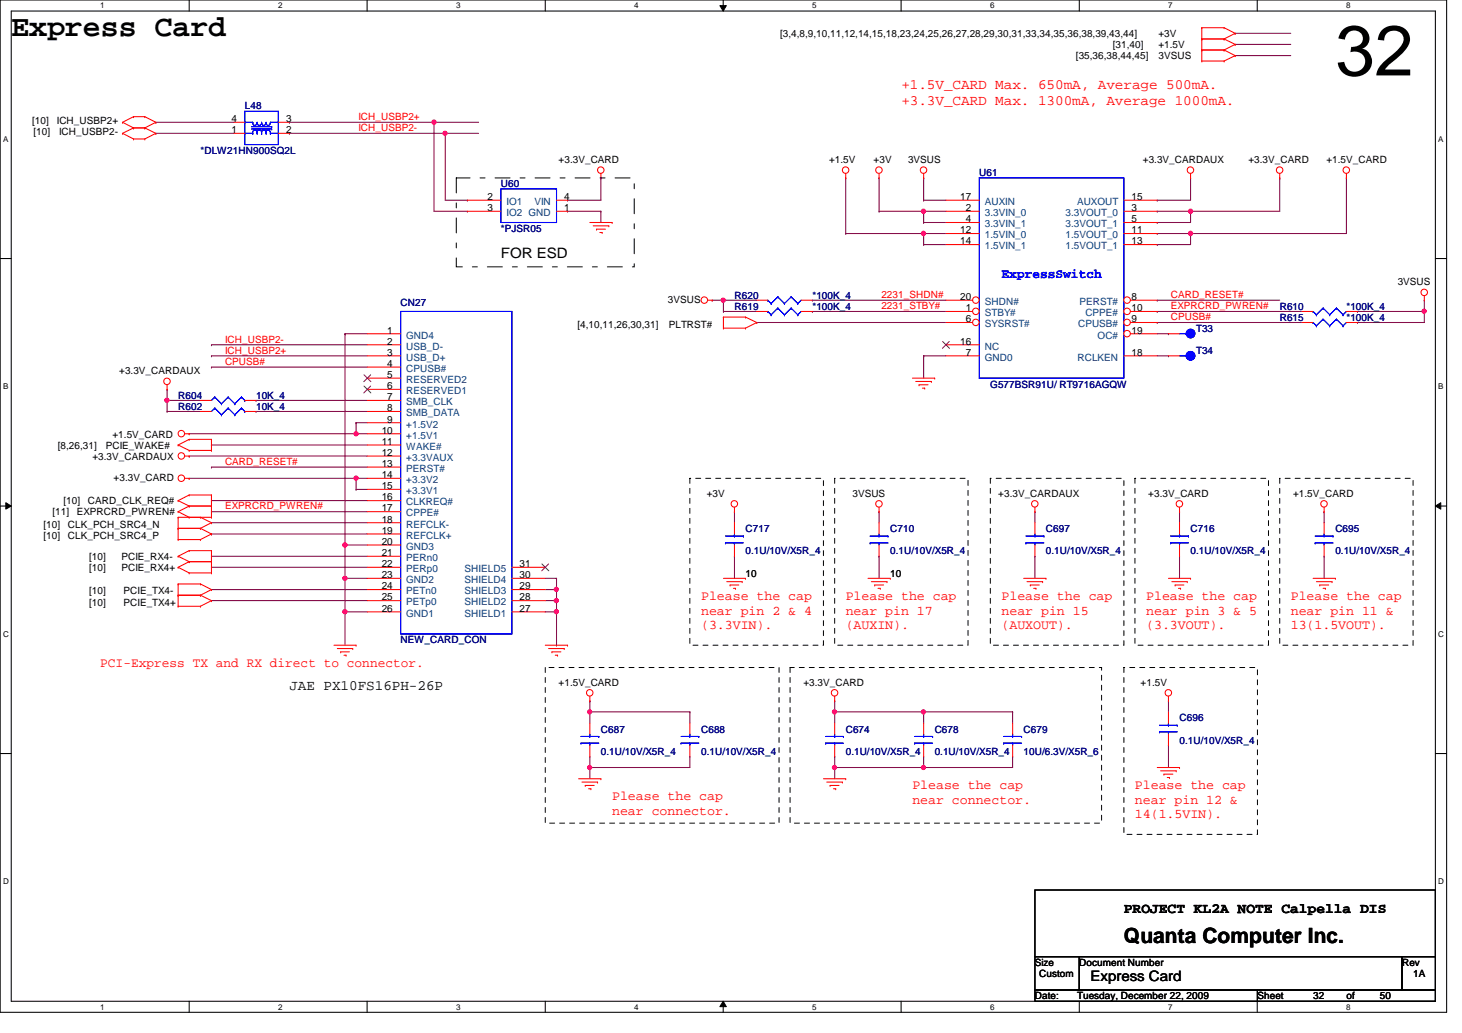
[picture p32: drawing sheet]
<svg xmlns="http://www.w3.org/2000/svg" width="297mm" height="210mm" viewBox="0 0 297 210" stroke-linecap="round" stroke-linejoin="round" font-family="sans-serif">
<defs><g id="words">
<text font-size="14.4" x="271.3" y="15.3">32</text>
<text font-size="6.1" x="2.3" y="7.4">Express Card</text>
<text font-size="4.3" x="228.3" y="191.6">Quanta Computer Inc.</text>
<g font-size="2.9" fill="#f00">
<text x="183.1" y="18.1">+1.5V_CARD Max. 650mA, Average 500mA.</text>
<text x="183.1" y="21.3">+3.3V_CARD Max. 1300mA, Average 1000mA.</text>
</g>
<g font-size="2.9">
<text x="101.8" y="52.3">FOR ESD</text>
<text x="58.8" y="140.2">JAE PX10FS16PH-26P</text>
<text x="228.3" y="185.5">PROJECT KL2A NOTE Calpella DIS</text>
<text x="221.6" y="199.3">Express Card</text>
</g>
<text font-size="2.7" fill="#00f" x="203.5" y="56.5">ExpressSwitch</text>
<g font-size="2.7" fill="#f00">
<text x="142.4" y="122">Please the cap</text>
<text x="142.4" y="124.9">near pin 2 &amp; 4</text>
<text x="171.8" y="122">Please the cap</text>
<text x="171.8" y="124.9">near pin 17</text>
<text x="203.5" y="122">Please the cap</text>
<text x="203.5" y="124.9">near pin 15</text>
<text x="232.9" y="122">Please the cap</text>
<text x="232.9" y="124.9">near pin 3 &amp; 5</text>
<text x="262.3" y="122">Please the cap</text>
<text x="262.3" y="124.9">near pin 11 &amp;</text>
<text x="142.4" y="127.8">(3.3VIN).</text>
<text x="171.8" y="127.8">(AUXIN).</text>
<text x="203.5" y="127.8">(AUXOUT).</text>
<text x="232.9" y="127.8">(3.3VOUT).</text>
<text x="262.3" y="127.8">13(1.5VOUT).</text>
<text x="20.4" y="135.5">PCI-Express TX and RX direct to connector.</text>
<text x="185.4" y="160.4">Please the cap</text>
<text x="230.6" y="160.4">Please the cap</text>
<text x="124.4" y="162.6">Please the cap</text>
<text x="124.4" y="165.6">near connector.</text>
<text x="185.4" y="163.3">near connector.</text>
<text x="230.6" y="163.3">near pin 12 &amp;</text>
<text x="230.6" y="166.2">14(1.5VIN).</text>
</g>
<g font-size="2">
<text x="158.5" y="7.5">[3,4,8,9,10,11,12,14,15,18,23,24,25,26,27,28,29,30,31,33,34,35,36,38,39,43,44]</text>
<text x="226.1" y="9.8">[31,40]</text>
<text x="235.4" y="9.8">+1.5V</text>
<text x="235.4" y="7.5">+3V</text>
<text x="218.6" y="12.1">[35,36,38,44,45]</text>
<text x="235.4" y="12.1">3VSUS</text>
<text x="6.6" y="25.2">[10]</text>
<text x="6.8" y="27.4">[10]</text>
<text x="11.6" y="25.2">ICH_USBP2+</text>
<text x="12" y="27.4">ICH_USBP2-</text>
<text x="47" y="27.1">1</text>
<text x="47" y="24.8">4</text>
<text x="58.1" y="24.8">3</text>
<text x="58.1" y="27.1">2</text>
<text x="113.5" y="33.1">+3.3V_CARD</text>
<text x="168.4" y="33.1">+1.5V</text>
<text x="177.5" y="33.1">+3V</text>
<text x="184.5" y="33.1">3VSUS</text>
<text x="232.2" y="33.1">+3.3V_CARDAUX</text>
<text x="253.7" y="33.1">+3.3V_CARD</text>
<text x="269.5" y="33.1">+1.5V_CARD</text>
<text x="99.1" y="40.6">2</text>
<text x="114.6" y="40.6">4</text>
<text x="195.1" y="40.6">17</text>
<text x="229.9" y="40.6">15</text>
<text x="99.1" y="42.9">3</text>
<text x="114.6" y="42.9">1</text>
<text x="195.1" y="47.4">12</text>
<text x="196.3" y="42.9">2</text>
<text x="196.3" y="45.2">4</text>
<text x="229.9" y="42.9">3</text>
<text x="229.9" y="47.4">11</text>
<text x="229.9" y="45.2">5</text>
<text x="195.1" y="49.7">14</text>
<text x="229.9" y="49.7">13</text>
<text x="284" y="58">3VSUS</text>
<text x="135.7" y="61.6">3VSUS</text>
<text x="195.1" y="61">20</text>
<text x="196.3" y="63.2">1</text>
<text x="196.3" y="65.5">6</text>
<text x="229.9" y="61">8</text>
<text x="229.9" y="63.2">10</text>
<text x="229.9" y="65.5">9</text>
<text x="78.7" y="70">2</text>
<text x="78.7" y="67.8">1</text>
<text x="117.3" y="66.5">[4,10,11,26,30,31]</text>
<text x="135.9" y="66.5">PLTRST#</text>
<text x="195.1" y="70">16</text>
<text x="229.9" y="67.8">19</text>
<text x="24.2" y="76">+3.3V_CARDAUX</text>
<text x="78.7" y="76.8">5</text>
<text x="78.7" y="74.5">4</text>
<text x="78.7" y="72.3">3</text>
<text x="196.3" y="72.3">7</text>
<text x="229.9" y="72.3">18</text>
<text x="78.7" y="83.6">8</text>
<text x="78.7" y="81.3">7</text>
<text x="78.7" y="79.1">6</text>
<text x="22.9" y="88.9">+1.5V_CARD</text>
<text x="77.6" y="88.1">10</text>
<text x="78.7" y="85.9">9</text>
<text x="11.8" y="91.2">[8,26,31]</text>
<text x="18.8" y="93.4">+3.3V_CARDAUX</text>
<text x="21.5" y="91.2">PCIE_WAKE#</text>
<text x="77.6" y="94.9">13</text>
<text x="77.6" y="92.6">12</text>
<text x="77.6" y="90.4">11</text>
<text x="23.1" y="97.7">+3.3V_CARD</text>
<text x="77.6" y="101.7">16</text>
<text x="77.6" y="99.4">15</text>
<text x="77.6" y="97.2">14</text>
<text x="143.6" y="100.9">+3V</text>
<text x="173.2" y="100.9">3VSUS</text>
<text x="202.8" y="100.9">+3.3V_CARDAUX</text>
<text x="233.3" y="100.9">+3.3V_CARD</text>
<text x="262.7" y="100.9">+1.5V_CARD</text>
<text x="8.8" y="107.2">[10]</text>
<text x="10.7" y="104.7">[11]</text>
<text x="12.9" y="102.5">[10]</text>
<text x="13.8" y="107.2">CLK_PCH_SRC4_N</text>
<text x="15.6" y="104.7">EXPRCRD_PWREN#</text>
<text x="17.9" y="102.5">CARD_CLK_REQ#</text>
<text x="77.6" y="106.2">18</text>
<text x="77.6" y="103.9">17</text>
<text x="8.8" y="109.5">[10]</text>
<text x="13.8" y="109.5">CLK_PCH_SRC4_P</text>
<text x="18.1" y="113.8">[10]</text>
<text x="24.7" y="113.8">PCIE_RX4-</text>
<text x="77.6" y="113">21</text>
<text x="77.6" y="110.7">20</text>
<text x="77.6" y="108.5">19</text>
<text x="18.1" y="116">[10]</text>
<text x="24.7" y="116">PCIE_RX4+</text>
<text x="77.6" y="119.8">24</text>
<text x="77.6" y="117.5">23</text>
<text x="77.6" y="115.2">22</text>
<text x="105.6" y="119.8">29</text>
<text x="105.6" y="117.5">30</text>
<text x="105.6" y="115.2">31</text>
<text x="151.5" y="117.2">10</text>
<text x="180.9" y="117.2">10</text>
<text x="18.1" y="123.1">[10]</text>
<text x="18.1" y="120.8">[10]</text>
<text x="25.1" y="123.1">PCIE_TX4+</text>
<text x="25.1" y="120.8">PCIE_TX4-</text>
<text x="77.6" y="124.3">26</text>
<text x="77.6" y="122">25</text>
<text x="105.6" y="124.3">27</text>
<text x="105.6" y="122">28</text>
<text x="113.5" y="139.3">+1.5V_CARD</text>
<text x="163.2" y="139.3">+3.3V_CARD</text>
<text x="231.7" y="139.3">+1.5V</text>
<text x="210.3" y="196.3">Size</text>
<text x="219.3" y="196.3">Document Number</text>
<text x="284.9" y="196.3">Rev</text>
<text x="210.3" y="203.1">Date:</text>
<text x="211.2" y="198.5">Custom</text>
<text x="218.9" y="203.1">Tuesday, December 22, 2009</text>
<text x="255.5" y="203.1">Sheet</text>
<text x="266.8" y="203.1">32</text>
<text x="273.6" y="203.1">of</text>
<text x="280.3" y="203.1">50</text>
<text x="287.1" y="198.5">1A</text>
</g>
<g font-size="2" fill="#000080">
<text x="49.7" y="22.2">L48</text>
<text x="40.7" y="31.3">*DLW21HN900SQ2L</text>
<text x="199" y="35.8">U61</text>
<text x="101.8" y="38.1">U60</text>
<text x="101.8" y="47.1">*PJSR05</text>
<text x="81.4" y="62.2">CN27</text>
<text x="149.2" y="60.7">R620</text>
<text x="149.2" y="62.9">R619</text>
<text x="165.1" y="60.7">*100K_4</text>
<text x="165.1" y="62.9">*100K_4</text>
<text x="260" y="62.9">R610</text>
<text x="260" y="65.2">R615</text>
<text x="273.6" y="62.9">*100K_4</text>
<text x="273.6" y="65.2">*100K_4</text>
<text x="243" y="72">T34</text>
<text x="243" y="67.4">T33</text>
<text x="36.2" y="83.3">R602</text>
<text x="36.2" y="81">R604</text>
<text x="52" y="83.3">10K_4</text>
<text x="52" y="81">10K_4</text>
<text x="201.2" y="78.7">G577BSR91U/ RT9716AGQW</text>
<text x="151.5" y="108.1">C717</text>
<text x="151.5" y="112.6">0.1U/10V/X5R_4</text>
<text x="180.9" y="108.1">C710</text>
<text x="180.9" y="112.6">0.1U/10V/X5R_4</text>
<text x="212.5" y="108.1">C697</text>
<text x="212.5" y="112.6">0.1U/10V/X5R_4</text>
<text x="241.9" y="108.1">C716</text>
<text x="241.9" y="112.6">0.1U/10V/X5R_4</text>
<text x="271.3" y="108.1">C695</text>
<text x="271.3" y="112.6">0.1U/10V/X5R_4</text>
<text x="81.4" y="130.7">NEW_CARD_CON</text>
<text x="122.1" y="148.8">C687</text>
<text x="142.4" y="148.8">C688</text>
<text x="171.8" y="148.8">C674</text>
<text x="189.9" y="148.8">C678</text>
<text x="208" y="148.8">C679</text>
<text x="239.6" y="146.6">C696</text>
<text x="122.1" y="153.3">0.1U/10V/X5R_4</text>
<text x="142.4" y="153.3">0.1U/10V/X5R_4</text>
<text x="171.8" y="153.3">0.1U/10V/X5R_4</text>
<text x="189.9" y="153.3">0.1U/10V/X5R_4</text>
<text x="208" y="153.3">10U/6.3V/X5R_6</text>
<text x="239.6" y="151.1">0.1U/10V/X5R_4</text>
</g>
<g font-size="2" fill="#f00">
<text x="72.8" y="24.4">ICH_USBP2+</text>
<text x="72.8" y="26.6">ICH_USBP2-</text>
<text x="179.1" y="60.5">2231_SHDN#</text>
<text x="179.1" y="62.8">2231_STBY#</text>
<text x="237.9" y="60.5">CARD_RESET#</text>
<text x="237.9" y="62.8">EXPRCRD_PWREN#</text>
<text x="237.9" y="65.1">CPUSB#</text>
<text x="45.7" y="69.6">ICH_USBP2-</text>
<text x="45.7" y="71.8">ICH_USBP2+</text>
<text x="45.7" y="74.1">CPUSB#</text>
<text x="45.7" y="94.4">CARD_RESET#</text>
<text x="45.7" y="103.5">EXPRCRD_PWREN#</text>
</g>
<g font-size="2" fill="#004080">
<text x="102.9" y="41.7">IO1</text>
<text x="108.6" y="41.7">VIN</text>
<text x="200.1" y="41.7">AUXIN</text>
<text x="218.8" y="41.7">AUXOUT</text>
<text x="102.9" y="43.9">IO2 GND</text>
<text x="200.1" y="43.9">3.3VIN_0</text>
<text x="200.1" y="46.2">3.3VIN_1</text>
<text x="216.5" y="43.9">3.3VOUT_0</text>
<text x="216.5" y="46.2">3.3VOUT_1</text>
<text x="200.1" y="48.4">1.5VIN_0</text>
<text x="200.1" y="50.7">1.5VIN_1</text>
<text x="216.5" y="48.4">1.5VOUT_0</text>
<text x="216.5" y="50.7">1.5VOUT_1</text>
<text x="200.1" y="62">SHDN#</text>
<text x="200.1" y="64.3">STBY#</text>
<text x="219.3" y="62">PERST#</text>
<text x="220.5" y="64.3">CPPE#</text>
<text x="82.5" y="71">USB_D-</text>
<text x="82.5" y="68.8">GND4</text>
<text x="200.1" y="66.5">SYSRST#</text>
<text x="200.1" y="71">NC</text>
<text x="219" y="66.5">CPUSB#</text>
<text x="223" y="68.8">OC#</text>
<text x="82.5" y="77.8">RESERVED2</text>
<text x="82.5" y="75.6">CPUSB#</text>
<text x="82.5" y="73.3">USB_D+</text>
<text x="200.1" y="73.3">GND0</text>
<text x="218.9" y="73.3">RCLKEN</text>
<text x="82.5" y="82.3">SMB_CLK</text>
<text x="82.5" y="80.1">RESERVED1</text>
<text x="82.5" y="89.1">+1.5V1</text>
<text x="82.5" y="86.9">+1.5V2</text>
<text x="82.5" y="84.6">SMB_DATA</text>
<text x="82.5" y="95.9">PERST#</text>
<text x="82.5" y="93.6">+3.3VAUX</text>
<text x="82.5" y="91.4">WAKE#</text>
<text x="82.5" y="100.4">+3.3V1</text>
<text x="82.5" y="98.2">+3.3V2</text>
<text x="82.5" y="107.2">REFCLK-</text>
<text x="82.5" y="104.9">CPPE#</text>
<text x="82.5" y="102.7">CLKREQ#</text>
<text x="82.5" y="111.7">GND3</text>
<text x="82.5" y="109.5">REFCLK+</text>
<text x="82.5" y="118.5">GND2</text>
<text x="82.5" y="116.2">PERp0</text>
<text x="82.5" y="114">PERn0</text>
<text x="94.4" y="118.5">SHIELD4</text>
<text x="94.4" y="116.2">SHIELD5</text>
<text x="82.5" y="125.3">GND1</text>
<text x="82.5" y="123">PETp0</text>
<text x="82.5" y="120.8">PETn0</text>
<text x="94.4" y="125.3">SHIELD1</text>
<text x="94.4" y="123">SHIELD2</text>
<text x="94.4" y="120.8">SHIELD3</text>
</g>
<g font-size="1.6">
<text x="20.4" y="1.7">1</text>
<text x="56.5" y="1.7">2</text>
<text x="92.7" y="1.7">3</text>
<text x="128.9" y="1.7">4</text>
<text x="165" y="1.7">5</text>
<text x="201.2" y="1.7">6</text>
<text x="237.4" y="1.7">7</text>
<text x="273.5" y="1.7">8</text>
<text x=".6" y="28.8">A</text>
<text x="292.2" y="28.8">A</text>
<text x=".6" y="79.1">B</text>
<text x="292.2" y="79.1">B</text>
<text x=".6" y="129.4">C</text>
<text x="292.2" y="129.4">C</text>
<text x=".6" y="179.7">D</text>
<text x="292.2" y="179.7">D</text>
<text x="20.4" y="205.1">1</text>
<text x="56.5" y="205.1">2</text>
<text x="92.7" y="205.1">3</text>
<text x="128.9" y="205.1">4</text>
<text x="165" y="205.1">5</text>
<text x="201.2" y="205.1">6</text>
<text x="237.4" y="205.1">7</text>
<text x="273.5" y="205.1">8</text>
</g>
</g></defs>
<path d="M0 0h293.9v205.7h-293.9zM2.3 2.2h289.3v201.3h-289.3z" fill="none" stroke="#000" stroke-width=".21"/>
<g fill="#fff">
<path d="M20.4 .3h.8v1.8h-.8z"/>
<path d="M20.4 203.7h.8v1.8h-.8z"/>
</g>
<path d="M38.4 0v2.2M38.4 203.5v2.2" fill="none" stroke="#000" stroke-width=".21"/>
<g fill="#fff">
<path d="M56.5 .3h.9v1.8h-.9z"/>
<path d="M56.5 203.7h.9v1.8h-.9z"/>
</g>
<path d="M74.6 0v2.2M74.6 203.5v2.2" fill="none" stroke="#000" stroke-width=".21"/>
<g fill="#fff">
<path d="M92.7 .3h.9v1.8h-.9z"/>
<path d="M92.7 203.7h.9v1.8h-.9z"/>
</g>
<path d="M110.8 0v2.2M110.8 203.5v2.2" fill="none" stroke="#000" stroke-width=".21"/>
<g fill="#fff">
<path d="M128.9 .3h.8v1.8h-.8z"/>
<path d="M128.9 203.7h.8v1.8h-.8z"/>
</g>
<path d="M146.9 0v2.2M146.9 203.5v2.2" fill="none" stroke="#000" stroke-width=".21"/>
<path d="M146.3 1.1h1.3l-.7 1.1zM146.9 203.5l.7 1.1h-1.3z" fill="#000"/>
<path d="M146.3 1.1h1.3l-.7 1.1zM146.9 203.5l.7 1.1h-1.3z" fill="none" stroke="#000" stroke-width=".2"/>
<g fill="#fff">
<path d="M165 .3h.9v1.8h-.9z"/>
<path d="M165 203.7h.9v1.8h-.9z"/>
</g>
<path d="M183.1 0v2.2M183.1 203.5v2.2" fill="none" stroke="#000" stroke-width=".21"/>
<g fill="#fff">
<path d="M201.2 .3h.9v1.8h-.9z"/>
<path d="M201.2 203.7h.9v1.8h-.9z"/>
</g>
<path d="M219.3 0v2.2M219.3 203.5v2.2" fill="none" stroke="#000" stroke-width=".21"/>
<g fill="#fff">
<path d="M237.4 .3h.8v1.8h-.8z"/>
<path d="M237.4 203.7h.8v1.8h-.8z"/>
</g>
<path d="M255.4 0v2.2M255.4 203.5v2.2" fill="none" stroke="#000" stroke-width=".21"/>
<g fill="#fff">
<path d="M273.5 .3h.9v1.8h-.9z"/>
<path d="M273.5 203.7h.9v1.8h-.9z"/>
<path d="M.6 27.4h1.1v1.8h-1.1z"/>
<path d="M292.2 27.4h1.1v1.8h-1.1z"/>
<path d="M.6 77.7h1.1v1.8h-1.1z"/>
<path d="M292.2 77.7h1.1v1.8h-1.1z"/>
</g>
<path d="M0 52.5h2.3M291.6 52.5h2.3" fill="none" stroke="#000" stroke-width=".21"/>
<g fill="#fff">
<path d="M.6 128h1.2v1.8h-1.2z"/>
<path d="M292.2 128h1.2v1.8h-1.2z"/>
</g>
<path d="M0 102.8h2.3M291.6 102.8h2.3" fill="none" stroke="#000" stroke-width=".21"/>
<path d="M1.2 102.2l1.1 .6-1.1 .7zM291.6 102.8l1.1-.6v1.3z" fill="#000"/>
<path d="M1.2 102.2l1.1 .6-1.1 .7zM291.6 102.8l1.1-.6v1.3z" fill="none" stroke="#000" stroke-width=".2"/>
<g fill="#fff">
<path d="M.6 178.3h1.2v1.8h-1.2z"/>
<path d="M292.2 178.3h1.2v1.8h-1.2z"/>
</g>
<path d="M0 153.1h2.3M291.6 153.1h2.3" fill="none" stroke="#000" stroke-width=".21"/>
<g fill="none" stroke="#800040" stroke-width=".21">
<path d="M70.1 67.8h.1M70.1 67.8v42.9M70.1 67.8h4.5M38.4 92.7h.1M38.4 92.7h36.2M72.3 97.2h.1M72.3 99.4h.1M72.3 97.2h2.3M72.3 99.4h2.3M72.3 97.2v2.2M43 104h.1M43 104h31.6"/>
<path d="M70.1 117.5h.1M70.1 117.5h4.5"/>
</g>
<circle cx="72.3" cy="97.2" r=".43" fill="#f0f"/>
<circle cx="72.3" cy="97.2" r=".43" fill="none" stroke="#f0f" stroke-width=".21"/>
<path d="M43 94.9h.1M43 94.9h31.6M70.1 110.7h.1M70.1 110.7h4.5M70.1 124.3h.1M70.1 124.3h4.5" fill="none" stroke="#800040" stroke-width=".21"/>
<circle cx="70.1" cy="124.3" r=".44" fill="#f0f"/>
<circle cx="70.1" cy="124.3" r=".44" fill="none" stroke="#f0f" stroke-width=".21"/>
<path d="M43 74.6h.1M43 74.6h31.6M72.3 88.1h.1M72.3 88.1h2.3M43 108.5h.1M43 106.2h.1M43 108.5h31.6M43 106.2h31.6" fill="none" stroke="#800040" stroke-width=".21"/>
<circle cx="72.3" cy="88.1" r=".43" fill="#f0f"/>
<circle cx="72.3" cy="88.1" r=".43" fill="none" stroke="#f0f" stroke-width=".21"/>
<path d="M52 81.4h.1M52 83.6h.1M52 81.4h22.6M52 83.6h22.6M70.1 110.7h.1M70.1 110.7v6.8" fill="none" stroke="#800040" stroke-width=".21"/>
<circle cx="70.1" cy="110.7" r=".44" fill="#f0f"/>
<circle cx="70.1" cy="110.7" r=".44" fill="none" stroke="#f0f" stroke-width=".21"/>
<path d="M70.1 117.5h.1M70.1 117.5v13.6M70.1 124.3h.1" fill="none" stroke="#800040" stroke-width=".21"/>
<circle cx="70.1" cy="117.5" r=".44" fill="#f0f"/>
<circle cx="70.1" cy="117.5" r=".44" fill="none" stroke="#f0f" stroke-width=".21"/>
<g fill="none" stroke="#800040" stroke-width=".21">
<path d="M31.7 27.1h.1M31.7 27.1h15.8M58.8 24.8h.1M58.8 24.8h29.4M178.6 36.2h.1M178.6 36.2v6.7M187.7 36.2h.1M187.7 36.2v4.5M178.6 42.9h.1M178.6 42.9h9.1M187.7 40.7h.1M187.7 45.2h.1"/>
<path d="M187.7 42.9h.1M187.7 42.9v2.3M187.7 40.7h4.5M187.7 45.2h4.5M43 70.1h.1M43 72.3h.1M43 70.1h31.6M43 72.3h31.6M38.4 88.1h.1M38.4 97.2h.1M38.4 97.2h33.9M43 90.4h.1"/>
<path d="M43 90.4h31.6M72.3 85.9h.1M72.3 85.9v2.2h-33.9M72.3 85.9h2.3M43 101.7h.1M43 101.7h31.6"/>
</g>
<circle cx="187.6" cy="42.9" r=".43" fill="#f0f"/>
<circle cx="187.6" cy="42.9" r=".43" fill="none" stroke="#f0f" stroke-width=".21"/>
<path d="M171.8 36.2h.1M171.8 36.2v11.3M187.7 42.9h.1M187.7 47.5h.1M187.7 42.9h4.5M187.7 47.5h4.5" fill="none" stroke="#800040" stroke-width=".21"/>
<circle cx="187.6" cy="47.4" r=".44" fill="#f0f"/>
<circle cx="187.6" cy="47.4" r=".44" fill="none" stroke="#f0f" stroke-width=".21"/>
<path d="M187.7 49.7h.1M187.7 47.5h.1M187.7 49.7h4.5M187.7 47.5v2.2M147 61h.1M147 61h6.8M153.8 65.5h.1M153.8 65.5h38.4M165.1 61h.1M165.1 61h27.1" fill="none" stroke="#800040" stroke-width=".21"/>
<circle cx="146.9" cy="61" r=".43" fill="#f0f"/>
<circle cx="146.9" cy="61" r=".43" fill="none" stroke="#f0f" stroke-width=".21"/>
<g fill="none" stroke="#800040" stroke-width=".21">
<path d="M171.8 47.5h.1M171.8 47.5h15.9M241.9 42.9h.1M241.9 42.9h18.1M165.1 63.3h.1M165.1 63.3h27.1M187.7 72.3h.1M187.7 72.3h4.5M187.7 72.3v4.5M235.1 61h.1M235.1 63.3h.1M235.1 65.5h.1"/>
<path d="M235.1 63.3h29.4M235.1 61h24.9M235.1 65.5h29.4M275.8 65.5h.1M275.8 65.5h13.6"/>
</g>
<circle cx="241.9" cy="42.9" r=".43" fill="#f0f"/>
<circle cx="241.9" cy="42.9" r=".43" fill="none" stroke="#f0f" stroke-width=".21"/>
<path d="M241.9 36.2h.1M241.9 36.2v4.5h-6.8M235.1 45.2h.1M235.1 40.7h.1M241.9 42.9h.1M241.9 47.5h.1M241.9 42.9v2.3h-6.8M241.9 47.5h31.7" fill="none" stroke="#800040" stroke-width=".21"/>
<circle cx="241.9" cy="47.4" r=".44" fill="#f0f"/>
<circle cx="241.9" cy="47.4" r=".44" fill="none" stroke="#f0f" stroke-width=".21"/>
<g fill="none" stroke="#800040" stroke-width=".21">
<path d="M260 36.2h.1M260 36.2v6.7M273.6 36.2h.1M273.6 36.2v11.3M235.1 49.7h.1M241.9 47.5h.1M241.9 47.5v2.2h-6.8M149.2 104h.1M149.2 113h.1M149.2 104v2.2M149.2 113v4.5M178.6 104h.1"/>
<path d="M178.6 113h.1M178.6 104v2.2M178.6 113v4.5M210.3 104h.1M210.3 113h.1M210.3 104v2.2M210.3 113v4.5M239.6 104h.1M239.6 113h.1M239.6 104v2.2M239.6 113v4.5M269 104h.1"/>
<path d="M269 113h.1M269 104v2.2M269 113v4.5M119.8 144.7h.1M119.8 144.7v2.2M237.4 142.4h.1M237.4 151.4h.1M237.4 142.4v2.3M237.4 151.4v4.6"/>
</g>
<circle cx="119.8" cy="144.6" r=".43" fill="#f0f"/>
<circle cx="119.8" cy="144.6" r=".43" fill="none" stroke="#f0f" stroke-width=".21"/>
<path d="M119.8 156h.1M119.8 144.7h.1M119.8 142.4h.1M119.8 142.4v2.3M119.8 156v2.2M119.8 144.7h20.4M140.2 144.7h.1M140.2 153.7h.1M140.2 144.7v2.2M140.2 153.7v2.3h-20.4" fill="none" stroke="#800040" stroke-width=".21"/>
<circle cx="119.8" cy="156" r=".43" fill="#f0f"/>
<circle cx="119.8" cy="156" r=".43" fill="none" stroke="#f0f" stroke-width=".21"/>
<path d="M119.8 153.7h.1M119.8 153.7v2.3M187.7 153.7h.1M187.7 156h.1M187.7 153.7v2.3M187.7 156h18" fill="none" stroke="#800040" stroke-width=".21"/>
<circle cx="187.6" cy="156" r=".43" fill="#f0f"/>
<circle cx="187.6" cy="156" r=".43" fill="none" stroke="#f0f" stroke-width=".21"/>
<path d="M169.6 153.7h.1M169.6 142.4h.1M169.6 156h.1M169.6 142.4v2.3M169.6 153.7v4.5M187.7 144.7h.1M187.7 144.7h18" fill="none" stroke="#800040" stroke-width=".21"/>
<circle cx="187.6" cy="144.6" r=".43" fill="#f0f"/>
<circle cx="187.6" cy="144.6" r=".43" fill="none" stroke="#f0f" stroke-width=".21"/>
<path d="M169.6 144.7h.1M169.6 144.7h18.1M187.7 144.7h.1M187.7 144.7v2.2M205.7 144.7h.1M205.7 153.7h.1M205.7 144.7v2.2M205.7 153.7v2.3" fill="none" stroke="#800040" stroke-width=".21"/>
<circle cx="169.5" cy="144.6" r=".43" fill="#f0f"/>
<circle cx="169.5" cy="144.6" r=".43" fill="none" stroke="#f0f" stroke-width=".21"/>
<path d="M169.6 144.7h.1M169.6 156h.1M169.6 144.7v2.2M169.6 156h18.1" fill="none" stroke="#800040" stroke-width=".21"/>
<circle cx="169.5" cy="156" r=".43" fill="#f0f"/>
<circle cx="169.5" cy="156" r=".43" fill="none" stroke="#f0f" stroke-width=".21"/>
<path d="M58.8 27.1h.1M58.8 27.1h31.7M289.4 63.3h.1M289.4 63.3v2.2M43 119.8h.1M43 115.3h.1M43 113h.1M43 119.8h31.6M43 115.3h31.6M43 113h31.6M43 122h.1M43 122h31.6" fill="none" stroke="#800040" stroke-width=".21"/>
<circle cx="289.3" cy="63.2" r=".43" fill="#f0f"/>
<circle cx="289.3" cy="63.2" r=".43" fill="none" stroke="#f0f" stroke-width=".21"/>
<path d="M31.7 24.8h.1M31.7 24.8h15.8M88.2 24.8h.1M88.2 24.8h9M235.1 47.5h.1M235.1 42.9h.1M235.1 47.5h6.8M235.1 42.9h6.8" fill="none" stroke="#800040" stroke-width=".21"/>
<circle cx="88.2" cy="24.8" r=".44" fill="#f0f"/>
<circle cx="88.2" cy="24.8" r=".44" fill="none" stroke="#f0f" stroke-width=".21"/>
<path d="M90.5 27.1h.1M90.5 27.1h6.7" fill="none" stroke="#800040" stroke-width=".21"/>
<circle cx="90.4" cy="27.1" r=".43" fill="#f0f"/>
<circle cx="90.4" cy="27.1" r=".43" fill="none" stroke="#f0f" stroke-width=".21"/>
<g fill="none" stroke="#800040" stroke-width=".21">
<path d="M250.9 9h.1M250.9 6.8h.1M250.9 11.3h.1M250.9 9h11.4M250.9 6.8h11.4M250.9 11.3h11.4M88.2 24.8h.1M88.2 24.8v18.1h6.8M90.5 27.1h.1M90.5 27.1v13.6h4.5M122.1 36.2h.1M122.1 36.2v4.5h-6.8"/>
<path d="M95 42.9h.1M95 40.7h.1M115.3 42.9h.1M115.3 40.7h.1M115.3 42.9h6.8M122.1 42.9h.1M122.1 42.9v2.3M144.7 61h.1M144.7 61h2.3M147 63.3h.1M147 61h.1M147 63.3h6.8"/>
<path d="M147 61v2.3M235.1 67.8h2.3M235.1 72.3h2.3M237.4 67.8h.1M237.4 72.3h.1M275.8 63.3h.1M289.4 61h.1M289.4 61v2.3h-13.6M33.9 81.4h.1M33.9 83.6h.1M33.9 81.4h6.8M33.9 83.6h6.8"/>
<path d="M33.9 81.4v2.2"/>
</g>
<circle cx="33.9" cy="81.3" r=".44" fill="#f0f"/>
<circle cx="33.9" cy="81.3" r=".44" fill="none" stroke="#f0f" stroke-width=".21"/>
<path d="M33.9 79.1h.1M33.9 79.1v2.3M110.8 117.5h2.3M110.8 119.8h2.3M113.1 117.5h.1M113.1 119.8h.1M113.1 117.5v2.3" fill="none" stroke="#800040" stroke-width=".21"/>
<circle cx="113" cy="119.8" r=".43" fill="#f0f"/>
<circle cx="113" cy="119.8" r=".43" fill="none" stroke="#f0f" stroke-width=".21"/>
<path d="M113.1 119.8v2.2M113.1 122h.1" fill="none" stroke="#800040" stroke-width=".21"/>
<circle cx="113" cy="122" r=".43" fill="#f0f"/>
<circle cx="113" cy="122" r=".43" fill="none" stroke="#f0f" stroke-width=".21"/>
<path d="M110.8 122h2.3M110.8 124.3h2.3M113.1 122h.1M113.1 124.3h.1M113.1 122v2.3" fill="none" stroke="#800040" stroke-width=".21"/>
<circle cx="113" cy="124.3" r=".43" fill="#f0f"/>
<circle cx="113" cy="124.3" r=".43" fill="none" stroke="#f0f" stroke-width=".21"/>
<path d="M113.1 131.1h.1M113.1 124.3v6.8" fill="none" stroke="#800040" stroke-width=".21"/>
<g fill="none" stroke="#f00" stroke-width=".21">
<path d="M244.2 10.2h.1M244.2 7.9h.1M244.2 5.6h.1M244.2 12.4h.1M244.2 7.9h4.5M244.2 10.2h4.5M244.2 5.6v6.8M244.2 5.6h4.5M244.2 12.4h4.5M248.7 7.9h.1M248.7 10.2h.1M248.7 5.6h.1"/>
<path d="M248.7 12.4h.1M248.7 7.9l2.2 1.1M248.7 5.6l2.2 1.2M248.7 10.2l2.2 1.1M250.9 9h.1M250.9 6.8h.1M250.9 11.3h.1M250.9 9l-2.2 1.2M250.9 6.8l-2.2 1.1M250.9 11.3l-2.2 1.1M24.9 27.1h.1M24.9 24.8h.1"/>
<path d="M24.9 27.1l2.2 1.1M24.9 24.8l2.2 1.2M27.1 28.2h.1M27.1 26h.1M27.1 23.7h.1M27.1 28.2h2.3M27.1 26l-2.2 1.1M27.1 26h2.3M27.1 23.7l-2.2 1.1M27.1 23.7h2.3M29.4 28.2h.1M29.4 26h.1"/>
<path d="M29.4 23.7h.1M29.4 26l2.3 1.1M29.4 23.7l2.3 1.1M31.7 27.1h.1M31.7 24.8h.1M31.7 27.1l-2.3 1.1M31.7 24.8l-2.3 1.2M122.1 36.2h.1M122.1 35.3v.9M171.8 36.2h.1M171.8 35.3v.9M178.6 36.2h.1"/>
<path d="M178.6 35.3v.9M187.7 36.2h.1M187.7 35.3v.9M241.9 36.2h.1M241.9 35.3v.9M260 36.2h.1M260 35.3v.9M273.6 36.2h.1M273.6 35.3v.9M119.8 45.2h4.6M120.5 45.9h3.2M121.2 46.6h.1"/>
<path d="M121.2 46.6h1.8M121.9 47.2h.4M122.3 47.2h.1M123.7 45.9h.1M124.4 45.2h.1M192.2 40.7h6.8M192.2 42.9h6.8M192.2 47.5h6.8M228.3 40.7h6.8M228.3 42.9h6.8M228.3 47.5h6.8M33.9 79.1h.1"/>
<path d="M33.9 78.2v.9M143.8 61h.9M144.7 61h.1M147 66.7h.1M147 64.4h.1M147 64.4h4.5M147 66.7h4.5M147 64.4v2.3M151.5 64.4h.1M151.5 66.7h.1M151.5 64.4l2.3 1.1M153.8 65.5h.1"/>
<path d="M153.8 65.5l-2.3 1.2M185.4 76.8h4.5M186.1 77.5h3.1M186.7 78.2h.1M186.7 78.2h1.8M187.4 78.9h.5M187.9 78.9h.1M189.2 77.5h.1M189.9 76.8h.1M289.4 61h.1M289.4 60.1v.9M36.2 90.4h.1"/>
<path d="M36.2 90.4l2.2 1.1M37.5 92.7h.9M37.5 97.2h.9M37.5 88.1h.9M38.4 89.3h.1M38.4 91.5h.1M38.4 92.7h.1M38.4 97.2h.1M38.4 88.1h.1M38.4 89.3l-2.2 1.1M38.4 89.3h4.6M38.4 91.5h4.6"/>
<path d="M43 89.3h.1M43 91.5h.1M43 89.3v2.2M36.2 101.7h.1M36.2 118.7h.1M36.2 115.3h.1M36.2 113h.1M36.2 109.6h.1M36.2 107.4h.1M36.2 105.1h.1M36.2 104h.1M36.2 101.7l2.2 1.1"/>
<path d="M36.2 105.1v4.5M36.2 118.7v4.5M36.2 118.7h4.5M36.2 115.3l2.2 1.1M36.2 113l2.2 1.1M36.2 107.4h4.5M36.2 109.6h4.5M36.2 105.1h6.8M36.2 104l2.2 1.1M38.4 100.6h.1M38.4 102.8h.1M38.4 114.1h.1"/>
<path d="M38.4 116.4h.1M38.4 111.9h.1M38.4 105.1h.1M38.4 100.6l-2.2 1.1M38.4 100.6h4.6M38.4 102.8h4.6M38.4 114.1l-2.2 1.2M38.4 114.1h4.6M38.4 116.4h4.6M38.4 111.9l-2.2 1.1M38.4 111.9h4.6M38.4 102.8l-2.2 1.2"/>
<path d="M40.7 118.7h.1M40.7 107.4h.1M40.7 109.6h.1M40.7 105.1h.1M40.7 118.7l2.3 1.1M40.7 107.4l2.3 1.1M40.7 105.1l2.3 1.1M43 100.6h.1M43 102.8h.1M43 119.8h.1M43 114.1h.1M43 116.4h.1"/>
<path d="M43 111.9h.1M43 108.5h.1M43 106.2h.1M43 105.1h.1M43 100.6v4.5M43 111.9v4.5M43 119.8l-2.3 1.1M43 108.5l-2.3 1.1M43 106.2l-2.3 1.2M147 117.5h4.5M147.7 118.2h3.1M148.3 118.9h.1"/>
<path d="M148.3 118.9h1.8M149 119.5h.4M149.2 104h.1M149.2 103.1v.9M149.4 119.5h.1M150.8 118.2h.1M151.5 117.5h.1M176.4 117.5h4.5M177 118.2h3.2M177.7 118.9h.1M177.7 118.9h1.8M178.4 119.5h.5"/>
<path d="M178.6 104h.1M178.6 103.1v.9M178.6 106.2v2.3M178.6 110.7v2.3M178.9 119.5h.1M180.2 118.2h.1M180.9 117.5h.1M208 117.5h4.5M208.7 118.2h3.1M209.3 118.9h.1M209.3 118.9h1.9M210 119.5h.5"/>
<path d="M210.3 104h.1M210.3 103.1v.9M210.5 119.5h.1M211.8 118.2h.1M212.5 117.5h.1M237.4 117.5h4.5M238.1 118.2h3.1M238.8 118.9h.1M238.8 118.9h1.7M239.4 119.5h.5M239.6 104h.1M239.6 103.1v.9"/>
<path d="M239.9 119.5h.1M241.2 118.2h.1M241.9 117.5h.1M266.8 117.5h4.5M267.5 118.2h3.1M268.1 118.9h.1M268.1 118.9h1.9M268.8 119.5h.5M269 104h.1M269 103.1v.9M269 106.2v2.3M269 110.7v2.3"/>
<path d="M269.3 119.5h.1M270.6 118.2h.1M271.3 117.5h.1M36.2 123.2h.1M36.2 120.9h.1M36.2 120.9h4.5M36.2 123.2h4.5M40.7 120.9h.1M40.7 123.2h.1M40.7 120.9l2.3 1.1M43 122h.1M43 122l-2.3 1.2"/>
<path d="M67.9 131.1h4.4M68.5 131.8h3.2M69.2 132.5h.1M69.2 132.5h1.8M69.9 133.1h.4M70.3 133.1h.1M71.7 131.8h.1M72.3 131.1h.1M110.8 131.1h4.5M111.5 131.8h3.1M112.1 132.5h.1M112.1 132.5h1.9"/>
<path d="M112.8 133.1h.5M113.3 133.1h.1M114.6 131.8h.1M115.3 131.1h.1M117.6 158.2h4.5M118.2 158.9h3.2M118.9 159.6h.1M118.9 159.6h1.8M119.8 142.4h.1M119.8 141.5v.9M121.4 158.9h.1M122.1 158.2h.1"/>
<path d="M167.3 158.2h4.5M168 158.9h3.2M168.7 159.6h.1M168.7 159.6h1.8M169.6 142.4h.1M169.6 141.5v.9M171.2 158.9h.1M171.8 158.2h.1M235.1 156h4.5M235.8 156.6h3.2M236.5 157.3h.1M236.5 157.3h1.8"/>
<path d="M237.1 158h.5M237.4 142.4h.1M237.4 141.5v.9M237.6 158h.1M239 156.6h.1M239.6 156h.1M119.6 160.3h.5M120.1 160.3h.1M169.3 160.3h.5M169.8 160.3h.1"/>
<circle cx="122.1" cy="34.6" r=".66"/>
<circle cx="171.8" cy="34.6" r=".66"/>
<circle cx="178.6" cy="34.6" r=".66"/>
<circle cx="187.6" cy="34.6" r=".66"/>
<circle cx="241.9" cy="34.6" r=".66"/>
<circle cx="260" cy="34.6" r=".66"/>
<circle cx="273.5" cy="34.6" r=".66"/>
<circle cx="289.4" cy="59.4" r=".66"/>
<circle cx="33.9" cy="77.5" r=".66"/>
<circle cx="143.1" cy="61" r=".66"/>
<circle cx="36.8" cy="88.1" r=".66"/>
<circle cx="36.8" cy="92.6" r=".66"/>
<circle cx="36.8" cy="97.2" r=".66"/>
<circle cx="149.2" cy="102.4" r=".66"/>
<circle cx="178.6" cy="102.4" r=".66"/>
<circle cx="210.2" cy="102.4" r=".66"/>
<circle cx="239.6" cy="102.4" r=".66"/>
<circle cx="269" cy="102.4" r=".66"/>
<circle cx="119.8" cy="140.8" r=".66"/>
<circle cx="169.6" cy="140.8" r=".66"/>
<circle cx="237.4" cy="140.8" r=".66"/>
</g>
<path d="M210.3 180.8h81.3v13.6h-81.3zM210.3 194.4h9v6.8h-9zM219.3 194.4h65.6v6.8h-65.6zM284.9 194.4h6.7v6.8h-6.7zM210.3 201.2h45.2v2.3h-45.2zM255.5 201.2h36.1v2.3h-36.1z" fill="none" stroke="#000" stroke-width=".21"/>
<path d="M140.2 97.2h27.1v33.9h-27.1zM169.6 97.2h27.1v33.9h-27.1zM201.2 97.2h27.1v33.9h-27.1zM230.6 97.2h27.1v33.9h-27.1zM260 97.2h27.1v33.9h-27.1zM110.8 135.6h47.5v31.7h-47.5zM160.5 135.6h63.3v31.7h-63.3zM228.3 135.6h27.2v33.9h-27.2z" fill="none" stroke="#000" stroke-width=".2" stroke-dasharray="1 1 1 1 1 1 1 1"/>
<path d="M92.7 36.2h36.2v18h-36.2z" fill="none" stroke="#000" stroke-width=".2" stroke-dasharray="3 2 1 2"/>
<g fill="none" stroke="#00f" stroke-width=".21">
<path d="M199 36.2h29.3v40.6h-29.3zM176.8 110.3h.1M176.8 110.3h3.6M176.8 108.9h3.6M178.6 108.9h.1M178.6 110.3h.1M178.6 108.5v.4M178.6 110.3v.4M180.4 108.9h.1M267.2 110.3h.1M267.2 110.3h3.6M267.2 108.9h3.6"/>
<path d="M269 108.9h.1M269 110.3h.1M269 108.5v.4M269 110.3v.4M270.8 108.9h.1"/>
</g>
<circle cx="198.3" cy="61" r=".66" fill="#fff"/>
<g fill="none" stroke="#f00" stroke-width=".21">
<path d="M192.2 61h5.4"/>
<circle cx="198.3" cy="61" r=".66"/>
</g>
<circle cx="198.3" cy="63.3" r=".66" fill="#fff"/>
<g fill="none" stroke="#f00" stroke-width=".21">
<path d="M192.2 63.3h5.4"/>
<circle cx="198.3" cy="63.3" r=".66"/>
</g>
<circle cx="198.3" cy="65.5" r=".66" fill="#fff"/>
<g fill="none" stroke="#f00" stroke-width=".21">
<path d="M192.2 65.5h5.4M192.2 72.3h6.8"/>
<circle cx="198.3" cy="65.5" r=".66"/>
</g>
<circle cx="229" cy="61" r=".66" fill="#fff"/>
<g fill="none" stroke="#f00" stroke-width=".21">
<path d="M229.7 61h5.4"/>
<circle cx="229" cy="61" r=".66"/>
</g>
<circle cx="229" cy="63.3" r=".66" fill="#fff"/>
<g fill="none" stroke="#f00" stroke-width=".21">
<path d="M229.7 63.3h5.4"/>
<circle cx="229" cy="63.3" r=".66"/>
</g>
<circle cx="229" cy="65.5" r=".66" fill="#fff"/>
<g fill="none" stroke="#f00" stroke-width=".21">
<path d="M192.2 45.2h6.8M192.2 49.7h6.8M228.3 45.2h6.8M228.3 49.7h6.8M228.3 72.3h6.8M229.7 65.5h5.4"/>
<circle cx="229" cy="65.5" r=".66"/>
</g>
<circle cx="229" cy="67.8" r=".66" fill="#fff"/>
<g fill="none" stroke="#f00" stroke-width=".21">
<path d="M74.6 67.8h6.8M74.6 70.1h6.8M74.6 79.1h6.8M74.6 76.8h6.8M74.6 74.6h6.8M74.6 72.3h6.8M192.2 70.1h6.8M229.7 67.8h5.4M264.5 63.3h2.3M273.6 63.3h2.2M74.6 99.4h6.8M74.6 97.2h6.8"/>
<path d="M74.6 94.9h6.8M74.6 92.7h6.8M74.6 90.4h6.8M74.6 88.1h6.8M74.6 85.9h6.8M74.6 83.6h6.8M74.6 81.4h6.8M74.6 119.8h6.8M74.6 117.5h6.8M74.6 115.3h6.8M74.6 113h6.8M74.6 110.7h6.8"/>
<path d="M74.6 108.5h6.8M74.6 106.2h6.8M74.6 104h6.8M74.6 101.7h6.8M104 119.8h6.8M104 117.5h6.8M104 115.3h6.8M239.6 106.2v2.3M239.6 110.7v2.3M74.6 124.3h6.8M74.6 122h6.8M104 124.3h6.8"/>
<path d="M104 122h6.8M140.2 146.9v2.3M140.2 151.4v2.3M169.6 146.9v2.3M169.6 151.4v2.3M187.7 146.9v2.3M187.7 151.4v2.3M205.7 146.9v2.3M205.7 151.4v2.3M237.4 144.7v2.2M237.4 149.2v2.2"/>
<circle cx="229" cy="67.8" r=".66"/>
</g>
<path d="M74 78.4l1.3 1.4M74 76.2l1.3 1.4M75.3 78.4l-1.4 1.4M75.3 76.2l-1.4 1.4M191.5 69.4l1.4 1.4M192.9 69.4l-1.4 1.4M110.1 114.6l1.4 1.4M111.5 114.6l-1.4 1.4" fill="none" stroke="#804000" stroke-width=".2"/>
<g fill="none" stroke="#00f" stroke-width=".21">
<path d="M81.4 63.3h22.6v65.5h-22.6zM266.8 63.3h.1M266.8 63.3l.7 .7M267.5 64h.1M268.8 62.6h.1M268.8 62.6l1.4 1.4M268.8 62.6l-1.3 1.4M270.2 64h.1M271.5 62.6h.1M271.5 62.6l1.4 1.4M271.5 62.6l-1.3 1.4M272.9 64h.1"/>
<path d="M273.6 63.3l-.7 .7M237.8 110.3h.1M237.8 110.3h3.7M237.8 108.9h3.7M239.6 108.9h.1M239.6 110.3h.1M239.6 108.5v.4M239.6 110.3v.4M241.5 108.9h.1M138.4 151h.1M138.4 151h3.6M138.4 149.6h3.6"/>
<path d="M140.2 149.6h.1M140.2 151h.1M140.2 149.2v.4M140.2 151v.4M142 149.6h.1M167.8 151h.1M167.8 151h3.6M167.8 149.6h3.6M169.6 149.6h.1M169.6 151h.1M169.6 149.2v.4M169.6 151v.4"/>
<path d="M171.4 149.6h.1M185.8 151h.1M185.8 151h3.7M185.8 149.6h3.7M187.7 149.6h.1M187.7 151h.1M187.7 149.2v.4M187.7 151v.4M189.5 149.6h.1M203.9 151h.1M203.9 151h3.7M203.9 149.6h3.7"/>
<path d="M205.7 149.6h.1M205.7 151h.1M205.7 149.2v.4M205.7 151v.4M207.6 149.6h.1M235.6 148.7h.1M235.6 148.7h3.6M235.6 147.4h3.6M237.4 147.4h.1M237.4 148.7h.1M237.4 146.9v.5M237.4 148.7v.5"/>
<path d="M239.2 147.4h.1"/>
</g>
<circle cx="241.9" cy="72.3" r=".89" fill="#00f"/>
<g fill="none" stroke="#00f" stroke-width=".21">
<path d="M239.6 72.3h1.4M241 72.3h.1"/>
<circle cx="241.9" cy="72.3" r=".89"/>
</g>
<circle cx="241.9" cy="72.3" r=".89" fill="#00f"/>
<g fill="none" stroke="#00f" stroke-width=".21">
<path d="M156 61h.1M156 61l.7 .7M156.7 61.7h.1M158 60.3h.1M158 60.3l1.4 1.4M158 60.3l-1.3 1.4M159.4 61.7h.1M160.7 60.3h.1M160.7 60.3l1.4 1.4M160.7 60.3l-1.3 1.4M162.1 61.7h.1M162.8 61l-.7 .7"/>
<path d="M239.6 72.3h1.4M241 72.3h.1M208.4 110.3h.1M208.4 110.3h3.7M208.4 108.9h3.7M210.3 108.9h.1M210.3 110.3h.1M210.3 108.5v.4M210.3 110.3v.4M212.1 108.9h.1"/>
<circle cx="241.9" cy="72.3" r=".89"/>
</g>
<path d="M153.8 61h2.2M162.8 61h2.3M237.4 72.3h2.2M210.3 106.2v2.3M210.3 110.7v2.3" fill="none" stroke="#f00" stroke-width=".21"/>
<circle cx="241.9" cy="67.8" r=".89" fill="#00f"/>
<g fill="none" stroke="#00f" stroke-width=".21">
<path d="M239.6 67.8h1.4M241 67.8h.1"/>
<circle cx="241.9" cy="67.8" r=".89"/>
</g>
<circle cx="241.9" cy="67.8" r=".89" fill="#00f"/>
<g fill="none" stroke="#00f" stroke-width=".21">
<path d="M49.7 22.6h6.9v6.8h-6.9zM49.7 24.8h.1M49.7 27.1h.1M49.7 27.1h1.6M49.7 24.8h1.6M51.1 26.2h4.1M51.1 25.7h4.1M51.3 24.8h.1M51.3 24.8a.44 .44 0 0 0 .3 .7 .44 .44 0 0 0 .6-.4M51.3 27.1h.1M52.2 26.8a.45 .45 0 0 0-.6-.4 .45 .45 0 0 0-.3 .7M52.2 24.8h.1"/>
<path d="M52.2 25.1a.45 .45 0 0 0 .5 .4 .45 .45 0 0 0 .4-.4M52.2 27.1h.1M52.2 24.8v.3M53.1 26.8a.47 .47 0 0 0-.6-.4 .47 .47 0 0 0-.3 .7M53.2 24.8h.1M53.2 24.8a.44 .44 0 0 0 .3 .7 .44 .44 0 0 0 .5-.4M53.2 27.1h.1M54 26.8a.45 .45 0 0 0-.6-.4 .45 .45 0 0 0-.2 .7M54.1 24.8h.1M54.1 24.8a.44 .44 0 0 0 .3 .7 .44 .44 0 0 0 .5-.4M54.1 27.1h.1M54.9 26.8a.45 .45 0 0 0-.6-.4 .45 .45 0 0 0-.2 .7"/>
<path d="M54.9 24.8h.1M54.9 27.1h.1M54.9 24.8v.3M54.9 26.9v.2M54.9 27.1h1.7M54.9 24.8h1.7M55.2 26.2h.1M55.2 25.7h.1M101.8 38.4h11.3v6.8h-11.3zM156 63.3h.1M156 63.3l.7 .7M156.7 64h.1"/>
<path d="M158 62.6h.1M158 62.6l1.4 1.4M158 62.6l-1.3 1.4M159.4 64h.1M160.7 62.6h.1M160.7 62.6l1.4 1.4M160.7 62.6l-1.3 1.4M162.1 64h.1M162.8 63.3l-.7 .7M239.6 67.8h1.4M241 67.8h.1M266.8 65.5h.1"/>
<path d="M266.8 65.5l.7 .7M267.5 66.2h.1M268.8 64.9h.1M268.8 64.9l1.4 1.3M268.8 64.9l-1.3 1.3M270.2 66.2h.1M271.5 64.9h.1M271.5 64.9l1.4 1.3M271.5 64.9l-1.3 1.3M272.9 66.2h.1M273.6 65.5l-.7 .7M43.6 82.9h.1"/>
<path d="M43.6 80.7h.1M43.6 82.9l-.6 .7M43.6 82.9l1.4 1.4M43.6 80.7l-.6 .7M43.6 80.7l1.4 1.3M45 84.3h.1M45 82h.1M46.4 82.9h.1M46.4 80.7h.1M46.4 82.9l-1.4 1.4M46.4 82.9l1.3 1.4M46.4 80.7l-1.4 1.3"/>
<path d="M46.4 80.7l1.3 1.3M47.7 84.3h.1M47.7 82h.1M49.1 82.9h.1M49.1 80.7h.1M49.1 82.9l-1.4 1.4M49.1 82.9l.6 .7M49.1 80.7l-1.4 1.3M49.1 80.7l.6 .7M49.7 83.6h.1M49.7 81.4h.1M147.4 110.3h.1"/>
<path d="M147.4 110.3h3.6M147.4 108.9h3.6M149.2 108.9h.1M149.2 110.3h.1M149.2 108.5v.4M149.2 110.3v.4M151 108.9h.1M118 151h.1M118 151h3.7M118 149.6h3.7M119.8 149.6h.1M119.8 151h.1"/>
<path d="M119.8 149.2v.4M119.8 151v.4M121.7 149.6h.1"/>
<circle cx="241.9" cy="67.8" r=".89"/>
</g>
<g fill="none" stroke="#f00" stroke-width=".21">
<path d="M47.5 27.1h2.2M47.5 24.8h2.2M56.6 27.1h2.2M56.6 24.8h2.2M95 40.7h6.8M95 42.9h6.8M113.1 40.7h2.2M113.1 42.9h2.2M153.8 63.3h2.2M162.8 63.3h2.3M237.4 67.8h2.2M264.5 65.5h2.3"/>
<path d="M273.6 65.5h2.2M40.7 83.6h2.3M40.7 81.4h2.3M49.7 83.6h2.3M49.7 81.4h2.3M149.2 106.2v2.3M149.2 110.7v2.3M119.8 146.9v2.3M119.8 151.4v2.3"/>
</g>
<circle cx="72.3" cy="97.2" r=".43" fill="#f0f"/>
<circle cx="72.3" cy="97.2" r=".43" fill="none" stroke="#f0f" stroke-width=".21"/>
<circle cx="70.1" cy="124.3" r=".44" fill="#f0f"/>
<circle cx="70.1" cy="124.3" r=".44" fill="none" stroke="#f0f" stroke-width=".21"/>
<circle cx="72.3" cy="88.1" r=".43" fill="#f0f"/>
<circle cx="72.3" cy="88.1" r=".43" fill="none" stroke="#f0f" stroke-width=".21"/>
<circle cx="70.1" cy="110.7" r=".44" fill="#f0f"/>
<circle cx="70.1" cy="110.7" r=".44" fill="none" stroke="#f0f" stroke-width=".21"/>
<circle cx="70.1" cy="117.5" r=".44" fill="#f0f"/>
<circle cx="70.1" cy="117.5" r=".44" fill="none" stroke="#f0f" stroke-width=".21"/>
<circle cx="187.6" cy="42.9" r=".43" fill="#f0f"/>
<circle cx="187.6" cy="42.9" r=".43" fill="none" stroke="#f0f" stroke-width=".21"/>
<circle cx="187.6" cy="47.4" r=".44" fill="#f0f"/>
<circle cx="187.6" cy="47.4" r=".44" fill="none" stroke="#f0f" stroke-width=".21"/>
<circle cx="146.9" cy="61" r=".43" fill="#f0f"/>
<circle cx="146.9" cy="61" r=".43" fill="none" stroke="#f0f" stroke-width=".21"/>
<circle cx="241.9" cy="42.9" r=".43" fill="#f0f"/>
<circle cx="241.9" cy="42.9" r=".43" fill="none" stroke="#f0f" stroke-width=".21"/>
<circle cx="241.9" cy="47.4" r=".44" fill="#f0f"/>
<circle cx="241.9" cy="47.4" r=".44" fill="none" stroke="#f0f" stroke-width=".21"/>
<circle cx="119.8" cy="144.6" r=".43" fill="#f0f"/>
<circle cx="119.8" cy="144.6" r=".43" fill="none" stroke="#f0f" stroke-width=".21"/>
<circle cx="119.8" cy="156" r=".43" fill="#f0f"/>
<circle cx="119.8" cy="156" r=".43" fill="none" stroke="#f0f" stroke-width=".21"/>
<circle cx="187.6" cy="156" r=".43" fill="#f0f"/>
<circle cx="187.6" cy="156" r=".43" fill="none" stroke="#f0f" stroke-width=".21"/>
<circle cx="187.6" cy="144.6" r=".43" fill="#f0f"/>
<circle cx="187.6" cy="144.6" r=".43" fill="none" stroke="#f0f" stroke-width=".21"/>
<circle cx="169.5" cy="144.6" r=".43" fill="#f0f"/>
<circle cx="169.5" cy="144.6" r=".43" fill="none" stroke="#f0f" stroke-width=".21"/>
<circle cx="169.5" cy="156" r=".43" fill="#f0f"/>
<circle cx="169.5" cy="156" r=".43" fill="none" stroke="#f0f" stroke-width=".21"/>
<circle cx="289.3" cy="63.2" r=".43" fill="#f0f"/>
<circle cx="289.3" cy="63.2" r=".43" fill="none" stroke="#f0f" stroke-width=".21"/>
<circle cx="88.2" cy="24.8" r=".44" fill="#f0f"/>
<circle cx="88.2" cy="24.8" r=".44" fill="none" stroke="#f0f" stroke-width=".21"/>
<circle cx="90.4" cy="27.1" r=".43" fill="#f0f"/>
<circle cx="90.4" cy="27.1" r=".43" fill="none" stroke="#f0f" stroke-width=".21"/>
<circle cx="33.9" cy="81.3" r=".44" fill="#f0f"/>
<circle cx="33.9" cy="81.3" r=".44" fill="none" stroke="#f0f" stroke-width=".21"/>
<circle cx="113" cy="119.8" r=".43" fill="#f0f"/>
<circle cx="113" cy="119.8" r=".43" fill="none" stroke="#f0f" stroke-width=".21"/>
<circle cx="113" cy="122" r=".43" fill="#f0f"/>
<circle cx="113" cy="122" r=".43" fill="none" stroke="#f0f" stroke-width=".21"/>
<circle cx="113" cy="124.3" r=".43" fill="#f0f"/>
<circle cx="113" cy="124.3" r=".43" fill="none" stroke="#f0f" stroke-width=".21"/>
<use href="#words"/>
</svg>
